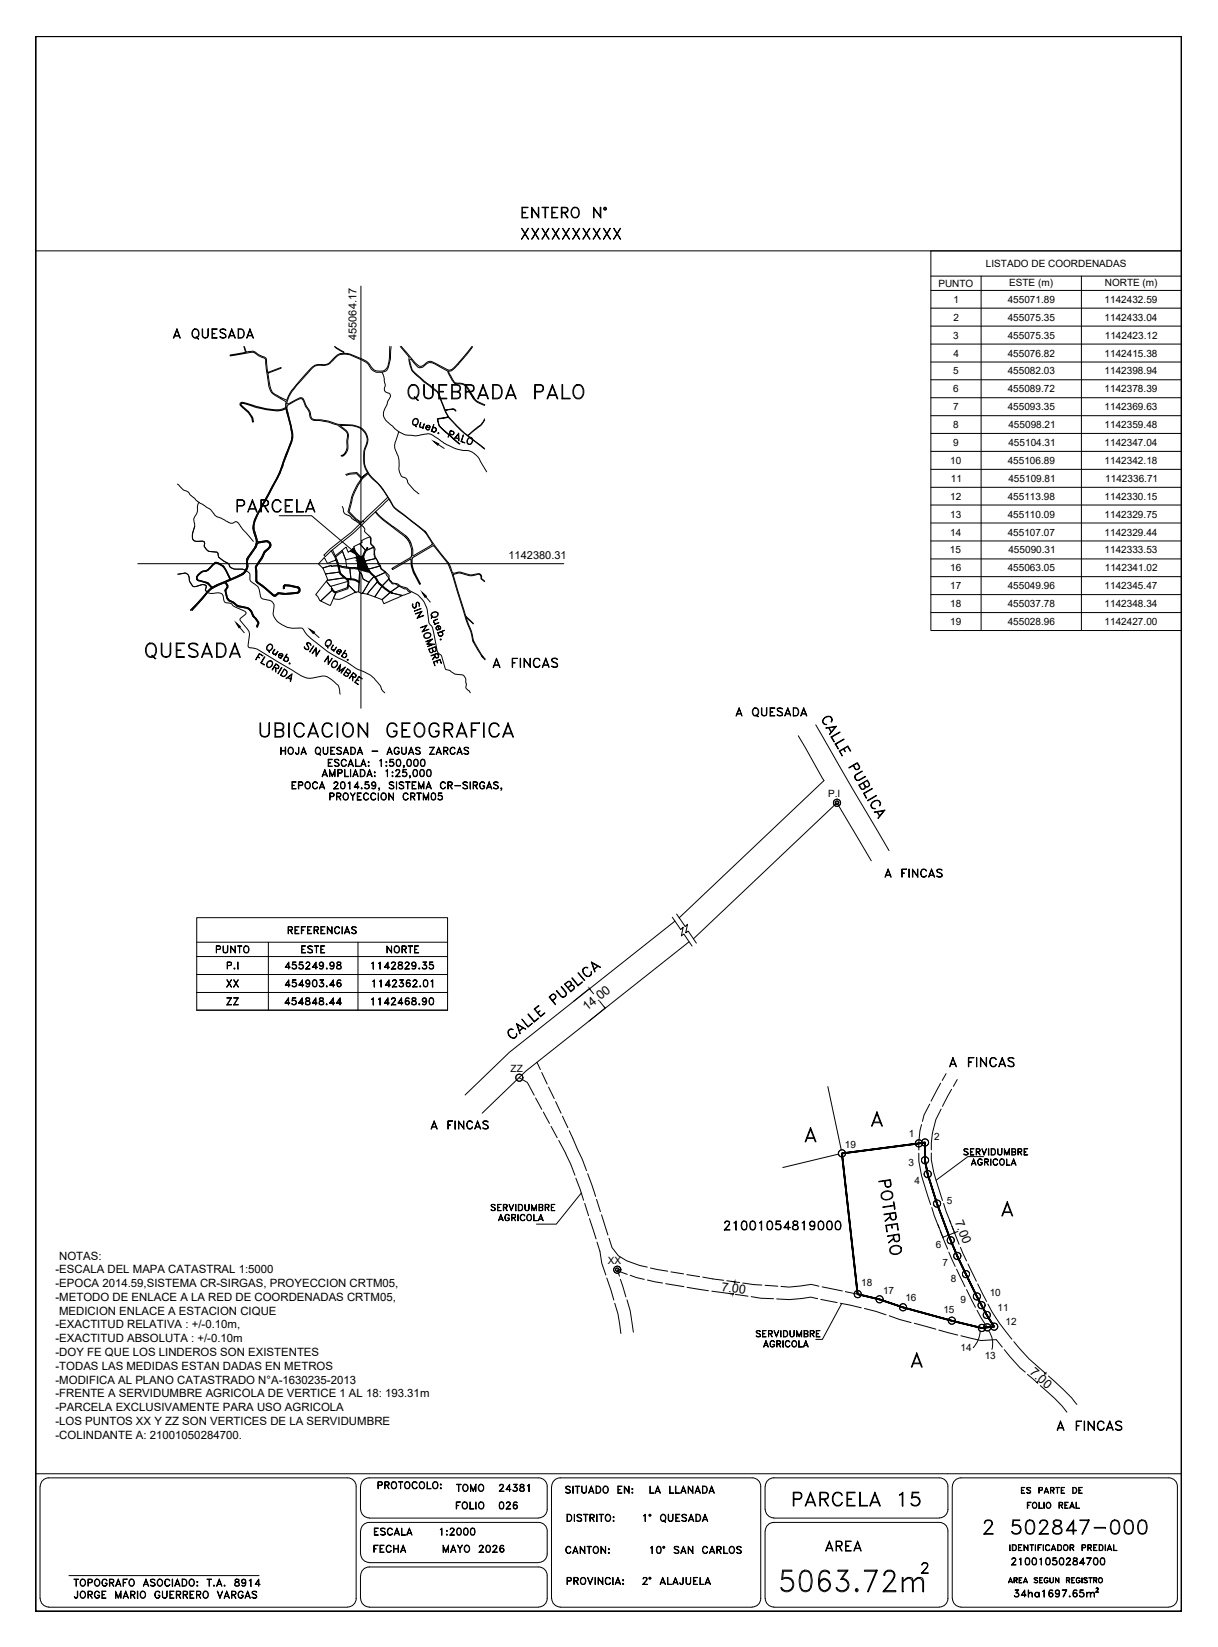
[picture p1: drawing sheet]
<svg xmlns="http://www.w3.org/2000/svg" width="340mm" height="460mm" viewBox="0 0 340 460" stroke-linecap="round" stroke-linejoin="round" font-family="sans-serif">
<defs><g id="words">
<text font-size="10.1" x="216.6" y="445.9">5063.72m</text>
<g font-size="7.9">
<text x="112.5" y="112.9">QUEBRADA PALO</text>
<text x="39.5" y="185.2">QUESADA</text>
</g>
<g font-size="7.5">
<text x="71.3" y="207.1">UBICACION GEOGRAFICA</text>
<text x="220.1" y="421.9">PARCELA 15</text>
<text x="273.4" y="429.7">2 502847-000</text>
</g>
<text font-size="7.1" x="64.9" y="144.3">PARCELA</text>
<text font-size="6.6" x="144.3" y="68.1">XXXXXXXXXX</text>
<g font-size="6.2">
<text x="144.6" y="62.1">ENTERO N°</text>
<text x="47.3" y="96">A QUESADA</text>
<text x="136.5" y="187.7">A FINCAS</text>
<text x="229.3" y="434.6">AREA</text>
</g>
<g font-size="5.7">
<text x="204.3" y="201.4">A QUESADA</text>
<text x="263.9" y="299.2">A FINCAS</text>
<text x="201.1" y="344.7">21001054819000</text>
<text x="293.9" y="400.8">A FINCAS</text>
</g>
<g font-size="5.3">
<text x="77.3" y="212">HOJA QUESADA - AGUAS ZARCAS</text>
<text x="91" y="224.7">PROYECCION CRTM05</text>
<text x="245.9" y="246.2">A FINCAS</text>
<text x="79.4" y="262.1">REFERENCIAS</text>
<text x="59.3" y="267.4">PUNTO</text>
<text x="82.9" y="267.4">ESTE</text>
<text x="106.9" y="267.4">NORTE</text>
<text x="78.3" y="272">455249.98</text>
<text x="102.7" y="272">1142829.35</text>
<text x="62.1" y="276.9">XX</text>
<text x="62.1" y="281.9">ZZ</text>
<text x="78.3" y="276.9">454903.46</text>
<text x="78.3" y="281.9">454848.44</text>
<text x="102.7" y="281.9">1142468.90</text>
<text x="119.2" y="316.4">A FINCAS</text>
<text x="156.6" y="418.4">SITUADO EN: LA LLANADA</text>
<text x="103.4" y="430">ESCALA</text>
<text x="121.7" y="430">1:2000</text>
<text x="103" y="435">FECHA</text>
<text x="122.4" y="435">MAYO 2026</text>
<text x="156.6" y="435.3">CANTON:</text>
<text x="180.3" y="435.3">10° SAN CARLOS</text>
<text x="178.2" y="443.8">2° ALAJUELA</text>
<text x="281.2" y="438.5">21001050284700</text>
<text x="19.4" y="447.7">JORGE MARIO GUERRERO VARGAS</text>
<text x="281.9" y="447.3">34ha1697.65m</text>
</g>
<g font-size="4.9">
<text x="267.8" y="323.8">SERVIDUMBRE</text>
<text x="269.9" y="326.7">AGRICOLA</text>
<text x="135.8" y="339.4">SERVIDUMBRE</text>
<text x="137.9" y="342.2">AGRICOLA</text>
<text x="209.9" y="374.6">SERVIDUMBRE</text>
<text x="212" y="377.5">AGRICOLA</text>
<text x="104.4" y="417">PROTOCOLO:</text>
<text x="126.3" y="417.7">TOMO</text>
<text x="138.3" y="417.7">24381</text>
<text x="126.3" y="422.6">FOLIO</text>
<text x="138.3" y="422.6">026</text>
<text x="19.4" y="444.1">TOPOGRAFO ASOCIADO: T.A. 8914</text>
</g>
<g font-size="3.5">
<text x="163.8" y="282.3" transform="rotate(-38 163.8 282.3)">14.00</text>
<text x="266.6" y="341.3" transform="rotate(68 266.6 341.3)">7.00</text>
<text x="201.4" y="360.5" transform="rotate(8 201.4 360.5)">7.00</text>
<text x="287.3" y="383.6" transform="rotate(42 287.3 383.6)">7.00</text>
</g>
<g font-size="3.2">
<text x="16.5" y="351.9">NOTAS:</text>
<text x="15.5" y="355.7">-ESCALA DEL MAPA CATASTRAL 1:5000</text>
<text x="15.5" y="359.6">-EPOCA 2014.59,SISTEMA CR-SIRGAS, PROYECCION CRTM05,</text>
<text x="15.5" y="363.4">-METODO DE ENLACE A LA RED DE COORDENADAS CRTM05,</text>
<text x="15.5" y="371.1">-EXACTITUD RELATIVA : +/-0.10m,</text>
<text x="16.5" y="367.2">MEDICION ENLACE A ESTACION CIQUE</text>
<text x="15.5" y="374.9">-EXACTITUD ABSOLUTA : +/-0.10m</text>
<text x="15.5" y="378.7">-DOY FE QUE LOS LINDEROS SON EXISTENTES</text>
<text x="15.5" y="382.6">-TODAS LAS MEDIDAS ESTAN DADAS EN METROS</text>
<text x="15.5" y="386.4">-MODIFICA AL PLANO CATASTRADO N°A-1630235-2013</text>
<text x="15.5" y="390.3">-FRENTE A SERVIDUMBRE AGRICOLA DE VERTICE 1 AL 18: 193.31m</text>
<text x="15.5" y="394.1">-PARCELA EXCLUSIVAMENTE PARA USO AGRICOLA</text>
<text x="15.5" y="398">-LOS PUNTOS XX Y ZZ SON VERTICES DE LA SERVIDUMBRE</text>
<text x="15.5" y="401.8">-COLINDANTE A: 21001050284700.</text>
</g>
<g font-size="3.1">
<text x="99.5" y="95" transform="rotate(-90 99.5 95)">455064.17</text>
<text x="142" y="156">1142380.31</text>
</g>
<g font-size="2.8">
<text x="275.3" y="74.6">LISTADO DE COORDENADAS</text>
<text x="262" y="80.1">PUNTO</text>
<text x="281.7" y="79.8">ESTE (m)</text>
<text x="308.5" y="79.8">NORTE (m)</text>
<text x="266.2" y="89.6">2</text>
<text x="266.3" y="84.6">1</text>
<text x="281.4" y="84.6">455071.89</text>
<text x="281.4" y="89.6">455075.35</text>
<text x="308.4" y="84.5">1142432.59</text>
<text x="308.4" y="89.6">1142433.04</text>
<text x="266.1" y="94.6">3</text>
<text x="281.4" y="94.6">455075.35</text>
<text x="308.5" y="94.6">1142423.12</text>
<text x="266.2" y="99.6">4</text>
<text x="281.4" y="99.6">455076.82</text>
<text x="308.4" y="99.6">1142415.38</text>
<text x="266.1" y="104.5">5</text>
<text x="281.4" y="104.5">455082.03</text>
<text x="308.4" y="104.5">1142398.94</text>
<text x="266.1" y="109.6">6</text>
<text x="281.4" y="109.6">455089.72</text>
<text x="308.4" y="109.6">1142378.39</text>
<text x="266.1" y="114.6">7</text>
<text x="266.1" y="119.6">8</text>
<text x="281.4" y="114.6">455093.35</text>
<text x="281.6" y="119.6">455098.21</text>
<text x="308.4" y="114.6">1142369.63</text>
<text x="308.4" y="119.6">1142359.48</text>
<text x="266.1" y="124.6">9</text>
<text x="281.6" y="124.6">455104.31</text>
<text x="308.4" y="124.6">1142347.04</text>
<text x="265.3" y="129.6">10</text>
<text x="281.4" y="129.6">455106.89</text>
<text x="308.4" y="129.6">1142342.18</text>
<text x="265.5" y="134.6">11</text>
<text x="281.6" y="134.6">455109.81</text>
<text x="308.6" y="134.6">1142336.71</text>
<text x="265.3" y="139.6">12</text>
<text x="281.4" y="139.6">455113.98</text>
<text x="308.4" y="139.6">1142330.15</text>
<text x="265.3" y="144.6">13</text>
<text x="265.3" y="149.6">14</text>
<text x="281.4" y="144.6">455110.09</text>
<text x="281.4" y="149.6">455107.07</text>
<text x="308.4" y="144.6">1142329.75</text>
<text x="308.4" y="149.6">1142329.44</text>
<text x="265.2" y="154.6">15</text>
<text x="281.6" y="154.6">455090.31</text>
<text x="308.4" y="154.6">1142333.53</text>
<text x="265.3" y="159.6">16</text>
<text x="281.4" y="159.6">455063.05</text>
<text x="308.5" y="159.6">1142341.02</text>
<text x="265.3" y="164.6">17</text>
<text x="281.4" y="164.6">455049.96</text>
<text x="308.4" y="164.6">1142345.47</text>
<text x="265.3" y="169.6">18</text>
<text x="281.4" y="169.6">455037.78</text>
<text x="308.4" y="169.6">1142348.34</text>
<text x="265.3" y="174.6">19</text>
<text x="281.4" y="174.6">455028.96</text>
<text x="308.4" y="174.6">1142427.00</text>
<text x="231.2" y="222.5">P.I</text>
<text x="142.6" y="299.3">ZZ</text>
<text x="253.7" y="317.7">1</text>
<text x="235.9" y="320.5">19</text>
<text x="260.9" y="318.5">2</text>
<text x="253.6" y="325.7">3</text>
<text x="255.3" y="330.8">4</text>
<text x="264.4" y="336.3">5</text>
<text x="169.7" y="353">XX</text>
<text x="261.3" y="348.6">6</text>
<text x="263.1" y="353.7">7</text>
<text x="240.5" y="359.2">18</text>
<text x="265.5" y="358.2">8</text>
<text x="246.6" y="361.3">17</text>
<text x="252.8" y="363.2">16</text>
<text x="268.2" y="363.9">9</text>
<text x="276.4" y="361.9">10</text>
<text x="263.4" y="366.8">15</text>
<text x="278.5" y="366.2">11</text>
<text x="280.7" y="370.2">12</text>
<text x="268.2" y="377.3">14</text>
<text x="275" y="379.6">13</text>
</g>
</g></defs>
<!-- layer: SERVIDUMBRE -->
<g fill="none" stroke="#000" stroke-width=".28">
<path d="M96.5 132.6l1.2-.4 1.9-.2 1.5 1.4 1.5-1.3-1.5 1.3M96.7 132.7l1-.3 1.9-.1 1.3 1.4a15.1 15.1 0 0 0-3 6.4l-.7 2.9 1.9 2 1.6 1.1M102.7 132.3a13.8 13.8 0 0 0-4.5 8l-.7 2.6 1.8 1.9 1.6 1.2M92.4 153.9l1.1 1.8 .3 .7-.3 .2M92.8 153.6l.8 1.6M93.8 156.4l.5 1.6a4.3 4.3 0 0 0 1.9 3.4 1.86 1.86 0 0 1 .7 2.8M95.6 154l-1.9 1.5M96.8 158.4l2.9 .3M99.8 158.7h.2M102.9 159.5l-1-1.9a3.4 3.4 0 0 1 .4-4.3l.2-.4 .2 .2a3.3 3.3 0 0 0-.9 3.4 9.4 9.4 0 0 0 3.2 4.8 9.7 9.7 0 0 0 4.1 4l.6 .3-.2 .2a11.8 11.8 0 0 1-5.1-4.7l-1.3-1.4-4.2-.9h-1.1l-3.2-.6a3.6 3.6 0 0 0 1.7 3 3.3 3.3 0 0 0 2.5 .5l1.5 .7M100.3 162.7a4.7 4.7 0 0 0-3.2-.8 2.75 2.75 0 0 1 .1 2.5l-3.6 1.2-.5-.3-.6-.9h.3l.8 .9M149.9 296.7l1 2"/>
<path d="M151.3 299.6l1.5 3.2M264.2 299.9l-1.1 1.9M145 301l2.3 1.4 1.9 3.5M149.5 306.7l1.8 3.1M151.7 310.6l1.7 3.2M153.2 303.6l1.5 3.3M153.9 314.6l1.7 3.2M155.1 307.7l1.6 3.2M156 318.5l3.3 6.6 1.2 3.2M157 311.7l1.6 3.3M158.9 315.8l3.7 8 1.2 3.2M257.3 314.1l-.4 1.7-.4 5.4"/>
<path d="M259.6 308.4l-1.6 3-.4 1.8M262.6 302.5l-2.6 5.1M262.8 309.8a21.2 21.2 0 0 0-2.8 11.3M265.7 304.3l-2.6 4.7M267.3 301.5l-1.1 1.9M160.8 329.1l2.1 6.1M163.3 336.1l1 3.5M164.1 327.8l2.2 6.4M166.6 335l1 3.4M168 339.3l1.7 5.7M256.5 322.1a34.8 34.8 0 0 0 2.6 12.1l.7 2.3M260 322a32.5 32.5 0 0 0 2.4 11.1l.7 2.2"/>
<path d="M260.2 337.3l2 5.6M263.5 336.1l2 5.6M164.6 340.4l1.8 5.6M166.7 346.9l.8 2.6 .5 3.3 1.2 3.3M169.4 357l2 6.1M170.1 345.8l.8 2.7 1.8 2.2 2.2 1.4 3.7 1.4 2.1 .4M173.2 357.3l1.6 4.9M175.1 355.9l-2.8-1.2 .7 1.8M176 356.2l3.9 1.1M180.8 357.5l4.2 .9M181.6 354.2l4.8 .9M185.9 358.5l5 .9"/>
<path d="M187.3 355.2l3.6 .6M191.8 356l3.5 .6M191.8 359.6l6 .9M196.2 356.7l5.9 .9M202.9 357.7l3.6 .5M207.4 358.4l5.3 .5M213.6 359l3.6 .2M228.7 359.2l-2.2-.5-6.2 .8-2.2-.2M229.6 359.4l5.6 1.2M262.5 343.8l2.1 5.1M264.9 349.7l1.8 4M265.8 342.5l2 5.1"/>
<path d="M267.1 354.5l2.3 4.9M268.2 348.4l1.7 3.8M270.3 353l2.3 4.9M273 358.6l2.5 4.9M171.6 364l.9 2.9 .9 5.6M175.1 363.1l.9 3 .8 6M198.8 360.6l5.6 .8M205.3 361.5l3.6 .5M209.7 362.2l2.8 .4 3.5 .1M228.3 362.7l-1.9-.4-6.1 .7-3.4-.2M229.2 362.9l4.5 .9M234.6 364l5.9 1.3"/>
<path d="M236 360.8l3.5 .7M241.4 365.5l6 1.7M248.3 367.5l6.1 1.9M255.3 369.6l6 1.6M262.1 371.5l5.3 1.4M268.3 373.1l5.6 1.3 4.3-.2 1.6 2.1M269.9 360.2l2.5 5M272.8 366l2.9 4.7M275.8 364.3a50.7 50.7 0 0 0 6.7 9.7M280.4 377l4.4 5 1.5 1.3M283.1 374.7a50.5 50.5 0 0 0 9 9.1M286.9 383.9l2.9 2.5"/>
<path d="M290.4 387a44 44 0 0 1 7.5 7.4M292.7 384.3a58.6 58.6 0 0 1 8 8"/>
</g>
<!-- layer: PARCELAS -->
<path d="M235.1 322.2l23.2-3.1v5l.7 3.8a182.1 182.1 0 0 0 18.6 42.7l-3.5 .3-8.4-2-13.6-3.7-6.5-2.3-6.1-1.4 6.1 1.4 6.5 2.3 13.6 3.7 8.4 2 3.5-.3a182.1 182.1 0 0 1-18.6-42.7l-.7-3.8v-5l-23.2 3.1 4.4 39.3z" fill="none" stroke="#000" stroke-width=".51"/>
<!-- layer: Calles -->
<g fill="none" stroke="#000" stroke-width=".28">
<path d="M90.6 155.7l.8 1.7 2.6-1.1 .5 1.4 .3 .3-2.2 .2-.1-.2-2.4 .7-1.2-1.2zM89.5 167.9l3.3-3.1 1 .8-1.5 3.5zM90.9 160.3l4-.5 .2 .5 1.2 1.1-4.7 .7z"/>
<circle cx="233.7" cy="224.2" r=".51"/>
<circle cx="233.7" cy="224.2" r="1"/>
<circle cx="233.7" cy="224.2" r=".98"/>
<circle cx="233.7" cy="224.2" r=".48"/>
<circle cx="145" cy="301" r=".98"/>
<circle cx="256.6" cy="319.3" r="1"/>
<circle cx="256.6" cy="319.3" r=".98"/>
<circle cx="258.3" cy="319.1" r="1"/>
<circle cx="258.3" cy="319.1" r=".98"/>
<circle cx="235.1" cy="322.1" r="1"/>
<circle cx="235.1" cy="322.1" r=".98"/>
<circle cx="258.3" cy="324.1" r="1"/>
<circle cx="258.3" cy="324" r=".98"/>
<circle cx="259" cy="328" r="1"/>
<circle cx="259" cy="327.9" r=".98"/>
<circle cx="261.6" cy="336.2" r="1"/>
<circle cx="261.7" cy="336.2" r=".98"/>
<circle cx="172.4" cy="354.6" r="1"/>
<circle cx="172.4" cy="354.6" r=".49"/>
<circle cx="172.4" cy="354.6" r=".98"/>
<circle cx="172.4" cy="354.6" r=".48"/>
<circle cx="265.4" cy="346.5" r="1"/>
<circle cx="265.5" cy="346.4" r=".98"/>
<circle cx="267.3" cy="350.8" r="1"/>
<circle cx="267.3" cy="350.8" r=".98"/>
<circle cx="269.7" cy="355.9" r="1"/>
<circle cx="269.7" cy="355.9" r=".98"/>
<circle cx="239.5" cy="361.5" r="1"/>
<circle cx="239.5" cy="361.4" r=".98"/>
<circle cx="245.6" cy="362.9" r="1"/>
<circle cx="245.6" cy="362.9" r=".98"/>
<circle cx="252.1" cy="365.1" r=".98"/>
<circle cx="265.8" cy="368.9" r="1"/>
<circle cx="265.8" cy="368.9" r=".98"/>
<circle cx="272.7" cy="362.1" r="1"/>
<circle cx="272.8" cy="362.1" r=".98"/>
<circle cx="274" cy="364.5" r=".98"/>
<circle cx="274.1" cy="364.5" r=".98"/>
<circle cx="274.1" cy="370.9" r="1.02"/>
<circle cx="274.2" cy="370.9" r=".98"/>
<circle cx="275.5" cy="367.3" r=".98"/>
<circle cx="275.6" cy="367.3" r=".98"/>
<circle cx="275.7" cy="370.8" r="1"/>
<circle cx="275.7" cy="370.7" r=".98"/>
<circle cx="277.6" cy="370.5" r=".98"/>
<circle cx="277.6" cy="370.6" r=".98"/>
</g>
<!-- layer: MACHOTE$0$4 -->
<path d="M10 70.1h319.9M10 411.6h319.9" fill="none" stroke="#000" stroke-width=".28"/>
<path d="M10 10.1h319.9v440h-319.9z" fill="none" stroke="#000" stroke-width=".51"/>
<!-- layer: TEX -->
<g fill="none" stroke="#000" stroke-width=".28">
<path d="M246.3 333.5a1.75 1.75 0 0 1 2.8 0 1.52 1.52 0 0 1-1.3 1.5 1.52 1.52 0 0 1-1.7-1zM246.3 333.1a1.93 1.93 0 0 1 2.9 .2 1.73 1.73 0 0 1-.9 1.8 1.73 1.73 0 0 1-2-.4 1.23 1.23 0 0 1 0-1.6zM247.1 329.8l.2 1.3a.75 .75 0 0 0 .8 .4 .75 .75 0 0 0 .6-.6l-.2-1.2-3.1 .3 3.2-.5 .3 1.4a.91 .91 0 0 1-.8 .7 .91 .91 0 0 1-1-.5l-.1-1.2M248.5 339l.4 1.5 .4 .1 .7-.2 .1-.5-.2-1.1-3.1 .5v-.2l3.3-.5 .2 1.3a.87 .87 0 0 1-.8 .9 .87 .87 0 0 1-1-.7l-.1-1M248.5 339.8l-1.4 1.4 1.4-1.3M249.4 335.7h.2l.3 2h-.2zM249.6 336.6l-3.1 .5v.2l3.1-.5M247.3 342.2l3.3-.5 .2 1.9h-.1l-.3-1.7-2.9 .5 .3 1.7h-.2zM248.7 348.7a1.71 1.71 0 0 1 2.8 0 1.52 1.52 0 0 1-1.2 1.6 1.52 1.52 0 0 1-1.8-1.1zM248.7 348.4a1.99 1.99 0 0 1 3 .1v.7a1.84 1.84 0 0 1-1.4 1.2 1.84 1.84 0 0 1-1.8-.7v-1zM249 342.1l.2 1-.3-.9M249.4 345.1l.1 1.1a.89 .89 0 0 0 .7 .7 .89 .89 0 0 0 .9-.5l-.1-1.8-3.2 .6 3.1-.4 .1 1.6a.78 .78 0 0 1-1.3-.2l-.2-1.1"/>
<path d="M249.5 345.8l-1.4 1.4 1.4-1.2M158.3 422.9h.7a1.11 1.11 0 0 1 .7 1.1 1.11 1.11 0 0 1-.7 1h-.7zM158.4 423.1a.97 .97 0 0 1 1.1 .5 .97 .97 0 0 1-.2 1.2h-.9zM160.3 422.9l.1 2.1zM161.1 423.3a.81 .81 0 0 1 1.3 0l-.5-.2-.7 .2 .1 .3 1 .6 .1 .5a.83 .83 0 0 1-1.3 0l.4 .1 .8-.1-.1-.5-1-.6zM162.9 422.9l1.2 .2zM163.4 423.1v1.9l.2-1.9M164.8 423.9l.9-.1 .2-.5-.4-.2h-.7l-.1 1.9v-2.1l1.2 .2v.7l-1.1 .2M165.3 424l.6 1-.5-1M166.6 422.9l.1 2.1zM167.3 422.9l1.2 .2zM167.8 423.1v1.9l.2-1.9"/>
<path d="M169.2 423.3l.2-.2a.99 .99 0 0 1 1.2 .6 .99 .99 0 0 1-.7 1.3 1.07 1.07 0 0 1-.7-1.7zM169.4 423.1a.74 .74 0 0 1 1 .6 .9 .9 0 0 1-.7 1.1h-.3l-.3-.6zM171.2 423.7l.2-.1 .1 .2-.2 .1zM171.3 423.7l.1 .1zM171.3 424.7l.1 .3zM171.3 424.8h.1zM179.7 423.3l.5-.4v2.1l-.1-1.9zM184.6 423.3l.4-.4a1.02 1.02 0 0 1 1 1.1 1.02 1.02 0 0 1-1 1l-.6-.8zM184.8 423.1h.2a.89 .89 0 0 1 .8 .9 .89 .89 0 0 1-.8 .8 1.02 1.02 0 0 1-.2-1.7zM185.2 424.7l.6 .5zM186.6 422.9l.2 1.8 .3 .1h.5l.2-.4 .1-1.5-.1 1.8a.69 .69 0 0 1-.7 .3 .69 .69 0 0 1-.5-.6zM188.7 422.9h1.1l-1 .2v1.7l1 .2h-1.1z"/>
<path d="M188.8 423.9h.6l-.6 .1M190.6 423.1a.81 .81 0 0 1 1.1 .2l-.4-.2-.8 .2 .1 .3 .9 .4a.51 .51 0 0 1 .2 .6 .51 .51 0 0 1-.4 .4l-.9-.3 .5 .1 .7-.1-.1-.6-1-.5-.1-.3zM192.4 424.5h1.1M192.5 424.4h.9M193 422.9l.7 2.1-.7-1.7-.8 1.7zM194.3 422.9a1.09 1.09 0 0 1 1.3 .6 1.09 1.09 0 0 1-.3 1.3l-1 .2zM194.4 423.1h.5a.96 .96 0 0 1 .7 .9 .96 .96 0 0 1-.7 .8h-.5zM196.3 424.5h1.1M196.4 424.4h1M196.9 422.9l.7 2.1-.7-1.7-.8 1.7zM19.2 440.1h53.1M158.4 441.5l1-.1v-.6l-1-.1-.1 1.9v-2l1.1 .1 .2 .3-.2 .5-1 .1"/>
<path d="M160.3 441.5l1-.1v-.6l-1-.1-.1 1.9v-2l1.1 .1 .2 .3-.2 .5-1 .1M160.8 441.6l.7 1-.6-1M162.2 440.8a.93 .93 0 0 1 1.3 .2 .93 .93 0 0 1-.1 1.3 .93 .93 0 0 1-1.3-.2 .93 .93 0 0 1 .1-1.3zM162.4 440.8a.63 .63 0 0 1 .7-.1 .63 .63 0 0 1 .3 .7 .82 .82 0 0 1-.7 1.1 1.04 1.04 0 0 1-.3-1.7zM164 440.6l.8 1.7 .7-1.7-.7 2zM166.1 440.6l.1 2zM167 440.6l1.2 1.7 .1-1.7v2l-1.2-1.8-.1 1.8zM169.2 440.8l.7-.2 .5 .4a.7 .7 0 0 0-.8-.3 .7 .7 0 0 0-.5 .7 .83 .83 0 0 0 .8 1.1l.5-.4a.82 .82 0 0 1-1.1 .4 .82 .82 0 0 1-.3-1.1zM171.1 440.6l.1 2zM172 442.1h1.1M172 442h1M172.5 440.6l.8 2-.8-1.8-.7 1.8z"/>
<path d="M173.9 442.4l.2-.1v.2l-.2 .1zM173.9 441.2l.2 .3zM173.9 441.4h.2zM173.9 442.4l.2 .1zM282.1 440.7l.6 1.4-.6-1.3-.5 1.3zM283.2 441.4l.7-.1v-.5l-.7-.1-.1 1.4v-1.4l.9 .1-.1 .6h-.7M284.6 442.1v-1.4h.8h-.9v1.4M286.3 440.7l.6 1.4-.6-1.3-.5 1.3zM288.7 440.8l.4-.1 .7 .1h-1l.1 .4 .8 .3-.1 .6-.9-.2h1l-.1-.4-.8-.3zM290.3 442.1v-1.4h.8h-.8v1.4M291.7 440.8l.5-.1 .4 .3a.59 .59 0 0 0-.8-.1 .59 .59 0 0 0-.1 .8 .59 .59 0 0 0 .8 .1v-.3h-.3h.4a.58 .58 0 0 1-.7 .6 .58 .58 0 0 1-.4-.9zM293.1 440.7l.1 1 .4 .4 .5-.4v-1v1l-.2 .4-.7-.2z"/>
<path d="M294.7 440.7l.9 1.2 .1-1.2v1.4l-.9-1.3-.1 1.3zM297.8 441.4l.7-.1 .1-.4-.8-.2v1.4v-1.4l.8 .1v.5l-.8 .1M299.3 440.7h.7h-.8v1.4M300.6 440.8l.6-.1 .4 .3a.58 .58 0 0 0-.8-.2 .58 .58 0 0 0-.3 .7 .48 .48 0 0 0 .5 .6 .48 .48 0 0 0 .5-.6h-.3h.4a.58 .58 0 0 1-.8 .6 .58 .58 0 0 1-.3-.9zM302.1 440.7v1.4zM302.6 440.8l.4-.1 .6 .1h-.9l.1 .4 .7 .3v.6h-.5l-.4-.2h.9v-.4l-.7-.3zM304 440.7h.9zM304.4 440.7v1.4l.1-1.4M305.4 441.4l.7-.1v-.5l-.7-.1-.1 1.4v-1.4l.9 .1-.1 .6h-.7"/>
<circle cx="181.5" cy="423.2" r=".29"/>
<circle cx="181.5" cy="423.2" r=".16"/>
<circle cx="307.2" cy="441.3" r=".62"/>
<circle cx="307.3" cy="441.3" r=".7"/>
</g>
<!-- layer: MARCO-INTERNO -->
<g fill="none" stroke="#000" stroke-width=".28">
<path d="M11.2 415.2v31.3M11.2 415.2a2.38 2.38 0 0 1 2.4-2.4h83.4a2.38 2.38 0 0 1 2.4 2.4v31.3M100.6 415.2v6.4M103.1 412.8h47.3M103.1 412.8a2.38 2.38 0 0 0-2.4 2.4M150.4 412.8a2.38 2.38 0 0 1 2.4 2.4v6.4a2.38 2.38 0 0 1-2.4 2.4M154 415.2v31.3M210 412.8h-53.6a2.38 2.38 0 0 0-2.3 2.4M210 412.8a2.38 2.38 0 0 1 2.4 2.4v31.3M213.6 415.2v6.4M262.3 412.8h-46.2a2.38 2.38 0 0 0-2.4 2.4M262.3 412.8a2.38 2.38 0 0 1 2.4 2.4v6.4a2.38 2.38 0 0 1-2.4 2.4"/>
<path d="M265.9 415.2v31.3M265.9 415.2a2.38 2.38 0 0 1 2.4-2.4h58a2.38 2.38 0 0 1 2.4 2.4v31.3M100.6 427.6v6.5M100.7 421.6a2.38 2.38 0 0 0 2.4 2.4M100.7 434a2.38 2.38 0 0 0 2.4 2.4M103.1 424h47.3M103.1 436.5h47.3M103.1 425.2h47.3M103.1 437.7h47.3M103.1 425.2a2.38 2.38 0 0 0-2.4 2.4M103.1 437.7a2.38 2.38 0 0 0-2.4 2.4M150.4 425.2a2.38 2.38 0 0 1 2.4 2.4v6.4a2.38 2.38 0 0 1-2.4 2.4"/>
<path d="M150.4 437.7a2.38 2.38 0 0 1 2.4 2.4M213.6 427.6v18.9M213.7 421.6a2.38 2.38 0 0 0 2.4 2.4M216 424h46.3M262.3 425.2h-46.2a2.38 2.38 0 0 0-2.4 2.4M262.3 425.2a2.38 2.38 0 0 1 2.4 2.4v18.9M11.2 446.5a2.38 2.38 0 0 0 2.4 2.3M13.6 448.9h83.4M99.4 446.5a2.38 2.38 0 0 1-2.3 2.3M100.6 440.1v6.4M100.7 446.5a2.38 2.38 0 0 0 2.4 2.3M103.1 448.9h47.3"/>
<path d="M152.8 446.5a2.38 2.38 0 0 1-2.4 2.3M152.8 440.1v6.4M154.1 446.5a2.38 2.38 0 0 0 2.3 2.3M156.4 448.9h53.6M212.4 446.5a2.38 2.38 0 0 1-2.4 2.3M216 448.9h46.3M264.7 446.5a2.38 2.38 0 0 1-2.4 2.3M265.9 446.5a2.38 2.38 0 0 0 2.4 2.3M268.3 448.9h58M328.7 446.5a2.38 2.38 0 0 1-2.3 2.3"/>
</g>
<!-- layer: LP -->
<path d="M222.9 205.5l7.2 12.5-40.5 38.4M227.8 202.5l20.4 35.1M188.5 257.3l-46.3 36.6-12.3 11.9M243.3 240.4l-9.6-16.2-40.1 38M192.4 263l-45.6 36.2-12.2 11.7" fill="none" stroke="#000" stroke-width=".28"/>
<!-- layer: 1 -->
<g fill="none" stroke="#000" stroke-width=".28">
<path d="M78.5 111.4l1.4 .8M78.5 111.1l1.6 .7M80.9 109.9l-.3 .6M86.6 103.5l-.2 .2M128 101.8l-.2 .1M128.2 101.1l-.2 .3M96.8 125.5l-.3 .8M187.7 256.2l2.4 3.4 .7-.6-.6 2.4 .7-.5 2.3 3.4M188.9 255.3l2.4 3.5 .7-.6-.5 2.4 .7-.5 2.2 3.3M54.9 277.2v5M125 277.2v5M164.7 276.3l1 1.3"/>
<path d="M164.7 276l-4.6 3.7M167.4 279.7l1.4 1.8M169.1 281.5l-4.6 3.7M231.1 303.5l3.8 17.6M162.3 333.2l-7 8.7h-5.5M234.1 322.4l-15.5 3.7M274.6 323.1h-4.3l-8.9 6.6M204.3 357.9l1 .1M205.1 358.2v.2M261.9 342l1.4 3.8M265.1 340.8l1.5 3.7M266.3 344.4l-2.9 1.1"/>
<path d="M267.5 344l-1 .3M203.8 361.3l1.1 .2M204.7 361.2v.1M235 364.1l-5.4 10h-1.8M273.7 371.8l-.5 2.1-.6 1.4-.9 1.1M276 371.6a6.2 6.2 0 0 1 1 5.3M289.4 386.1l.2 .1M289.8 385.9l-.1 .2M291.7 383.4l.1 .2M291.8 383.7l-.1 .2"/>
</g>
<!-- layer: 2 -->
<g fill="none" stroke="#000" stroke-width=".28">
<path d="M230.2 200.5a1.2 1.2 0 0 1 1.3-.4 1.2 1.2 0 0 1 .8 1l-.2 .6a1 1 0 0 0-.1-1.2 1 1 0 0 0-1.2-.3 1.21 1.21 0 0 0-.7 1.9l.7 .3a1.02 1.02 0 0 1-1.1-.7 1.02 1.02 0 0 1 .5-1.2zM230.6 203.3l3-.5-2 2.4 1.6-2.2zM231.3 203.2l.8 1.4M231.5 203.3l.7 1.1M232 205.8l2.5-1.4 .1 .2-2.4 1.3 .8 1.3h-.1zM233.2 207.8l2.4-1.4 .1 .1-2.3 1.4 .7 1.2-.1 .1zM234.3 209.8l2.4-1.4 .9 1.4h-.2l-.7-1.2-2.2 1.2 .6 1.4zM235.6 209.2l.4 .8-.5-.7M238.3 213.8l.5 .9a.67 .67 0 0 0 .8 .1 .67 .67 0 0 0 .3-.6l-.6-1-2.3 1.3v-.1l2.4-1.4 .6 1.3a.75 .75 0 0 1-.5 .7 .75 .75 0 0 1-.7-.2l-.6-1M238.7 216.6l2.1-1.2-1.7 1a.81 .81 0 0 0-.2 1.1 .81 .81 0 0 0 .9 .3l1.8-1 .1 .1-1.8 1.1a.98 .98 0 0 1-1-.3 .98 .98 0 0 1-.2-1.1zM241.1 218.7l.8 1h.3l.5-.4-.6-1.3-2.1 1.3 .7 1.1 .9-.5-.6-1.2M241.6 219.5a.75 .75 0 0 1-.2 .8 .75 .75 0 0 1-.8 .2l-.8-1.2 2.4-1.4 .5 .9 .1 .6a.76 .76 0 0 1-1.4 .1"/>
<path d="M241.1 221.6l2.4-1.4 .1 .1-2.3 1.3 .7 1.3-.1 .1zM242.3 223.5l2.4-1.3v.1l-2.4 1.4zM243.4 224.2l.9-.6a1.02 1.02 0 0 1 1.3 .2 1.02 1.02 0 0 1 0 1.3 .97 .97 0 0 0-.1-1.2 .97 .97 0 0 0-1.2-.2 1.2 1.2 0 0 0-.8 1.9l.8 .3a1.03 1.03 0 0 1-1.2-1zM244.1 226.8l3-.5-1.9 2.3 1.5-2.1zM244.8 226.7l.8 1.4M245 226.7l.6 1.2M154.2 279.4l.9-.7a.69 .69 0 0 0-.1-.7 .69 .69 0 0 0-.8-.2l-.7 .7 1.6 2.1-1.8-2.1 .9-.8a.75 .75 0 0 1 .9 .2 .75 .75 0 0 1 0 .9l-.8 .7M155.3 276.8l.1-.2 1.3 1.6 .5 .3a.89 .89 0 0 0 .7-1.3l-1.2-1.6 1.4 1.5a.96 .96 0 0 1-.3 1.2 .96 .96 0 0 1-1.2 0zM158.6 275.8l.8-.9-.5-.7-1.1 .7 1.6 1.9 .9-.9-.3-.6-.3-.1-1.1 .7M159.3 275.2a.75 .75 0 0 1 .9 .2 .75 .75 0 0 1 0 1l-.8 .6-1.8-2.1 .8-.7a.72 .72 0 0 1 .9 0 .72 .72 0 0 1 .3 .8l-.3 .4M159.6 273.2l.2-.1 1.6 2.1 1.2-1v.1l-1.2 1.1zM161.4 271.7l1.8 2.2z"/>
<path d="M162.8 270.5a1.06 1.06 0 0 1 1.3-.2h-.8a1.35 1.35 0 0 0-.4 1.5 1.35 1.35 0 0 0 1.3 .9l.7-.4 .2-.9a1.02 1.02 0 0 1-.5 1.3 1.02 1.02 0 0 1-1.3-.3l-.5-.9zM165.1 268.7l2.6 1.5-2.3-1.2 .7 2.5zM166.9 269.8l-1 .9M167.1 269.8l-1.3 1.1M141.9 287.8l.8-.4 .6 .2a.97 .97 0 0 0-1.2 .2 .97 .97 0 0 0 0 1.2 1.21 1.21 0 0 0 2 .5l.1-.9a1.03 1.03 0 0 1-.4 1.4 1.03 1.03 0 0 1-1.4-.3 1.66 1.66 0 0 1-.5-1.9zM144.2 285.9l2.6 1.5-2.3-1.2 .7 2.6zM145.7 284.7l1.7 2 1.3-.9-1.3 1.1zM146 287l-1 .9M146.2 287l-1.2 1.1M147.4 283.3l.1-.1 1.7 2.1 1.1-1 .1 .1-1.2 1.1zM149.2 281.8l1.2-1 .1 .2-1.1 .8 1.5 2 1.2-.9v.1l-1.2 1zM150.1 282.8l.7-.5-.6 .6"/>
<path d="M225.2 318h2.3M225.4 317.8h1.9M226.3 314.9l1.5 4h-.2l-1.3-3.4-1.3 3.4h-.2zM243.7 313.6h2.3M243.9 313.4h1.9M244.9 310.5l1.5 4h-.2l-1.3-3.4-1.4 3.4h-.2zM280.1 338.7h2.3M280.3 338.5h1.9M281.2 335.6l1.6 4h-.2l-1.4-3.4-1.3 3.4h-.2zM256 377.9l1.5 4h-.2l-1.3-3.5-1.4 3.5h-.2zM254.8 380.9h2.3M255 380.7h1.9"/>
</g>
<!-- layer: 1 -->
<path d="M164.6 276.1l.1 .2zM168.8 281.4l.2 .2zM205.2 358l-.1 .2zM263.3 345.6l.1-.1zM266.3 344.4l.2-.1zM204.7 361.3v.2zM289.7 386l-.1 .2zM291.7 383.7l.2-.1z" fill="#000" stroke="#000" stroke-width=".28"/>
<!-- layer: Datos -->
<g fill="none" stroke="#000" stroke-width=".28">
<path d="M285.2 415.5l.9-.1h-.9v1.7h.9l-.9-.1M285.2 416.2h.6l-.6 .1M286.6 415.6l.4-.2 .8 .2h-1.1l.3 .5 .7 .4 .1 .3-.2 .2-.6 .1-.4-.3 .4 .2 .7-.2-.2-.4-.8-.4zM286.8 419.6h1l-.8 .1v1.6zM288.4 419.8a.69 .69 0 0 1 .9 0 .69 .69 0 0 1 .2 .9 .68 .68 0 0 1-.9 .6 .68 .68 0 0 1-.4-1zM288.5 419.8a.72 .72 0 0 1 1 .7 .72 .72 0 0 1-1 .7l-.2-.5zM290.1 419.6l.1 1.6 .9 .1h-1zM290.1 416.2l.9-.1v-.5l-.9-.1v1.6v-1.7l.9 .2v.6l-.9 .1M291.5 419.6v1.7zM291.7 416.7h.9M291.7 416.7h.8M292.2 415.4l.6 1.7-.6-1.5-.7 1.5z"/>
<path d="M292.4 419.7a.79 .79 0 0 1 1 .3 .79 .79 0 0 1-.2 1 .79 .79 0 0 1-1.1-.2 .79 .79 0 0 1 .3-1.1zM292.4 419.8a.72 .72 0 0 1 .9 .7 .72 .72 0 0 1-.9 .7l-.2-.5zM293.4 416.2l.8-.1v-.5l-.8-.1-.1 1.6v-1.7l1 .2-.1 .6-.8 .1M293.8 416.3l.5 .8-.5-.8M294.8 415.4l1 .1zM295.2 415.5v1.6l.1-1.6M296.3 415.4h.9l-.8 .1v1.5l.8 .1h-.9zM296.4 416.2h.5l-.5 .1M299.3 419.6l.7 1.7-.7-1.5-.7 1.5zM299.5 415.4h.6a.87 .87 0 0 1 .6 .9 .87 .87 0 0 1-.6 .8h-.6zM299.6 415.5h.5a.86 .86 0 0 1 0 1.5h-.5zM300.4 419.6l.1 1.6 .9 .1h-1z"/>
<path d="M301.2 415.4h1l-.9 .1v1.5l.9 .1h-1zM301.3 416.2h.5l-.5 .1M281.9 431.4l.1 1.7zM282.6 431.4h.6a.87 .87 0 0 1 .6 .9 .87 .87 0 0 1-.6 .8h-.6zM282.8 431.5a.79 .79 0 0 1 .9 .8 .79 .79 0 0 1-.9 .7zM284.4 431.4v1.7M284.4 432.2h.5l-.5 .1M284.4 431.5v1.5M285.9 431.4l1.1 1.5v-1.5v1.7l-1-1.5-.1 1.5zM287 420.4h.4l-.4 .1M288 431.5v1.6l.1-1.6M289.1 431.4v1.7z"/>
<path d="M289.8 431.4h1l-.9 .1v1.6zM289.9 432.2h.5l-.5 .1M291.3 431.4v1.7zM292 431.6l.7-.2 .4 .4-.2-.2a.71 .71 0 0 0-1 .7 .71 .71 0 0 0 1 .6l.2-.2v.2a.76 .76 0 0 1-1.1 0 .76 .76 0 0 1 0-1.1zM294.1 431.4l.7 1.7-.7-1.5-.6 1.5zM295.3 431.4h.5a.87 .87 0 0 1 .6 .9 .87 .87 0 0 1-.6 .8h-.5zM295.4 431.5a.79 .79 0 0 1 1 .8 .79 .79 0 0 1-1 .7zM295.8 420.4l.7-.1 .2-.4-.9-.2-.1 1.6v-1.7l1 .2v.5l-.9 .2M296.2 420.5l.5 .8-.5-.8M297.1 431.6a.76 .76 0 0 1 1 .1 .76 .76 0 0 1 0 1v.2a.76 .76 0 0 1-1.1 0 .76 .76 0 0 1 0-1.1zM297.4 421.2v-1.5l.9-.1h-1v1.7M297.4 420.4h.5l-.5 .1"/>
<path d="M298.8 432.2l.9-.1v-.5l-.9-.1v1.6v-1.7l.9 .1 .1 .3-.1 .4-.9 .1M298.8 420.9h1M298.9 420.8h.8M299.3 432.3l.5 .8-.5-.8M302.2 432.2h.6l.3-.4-.3-.3h-.6l-.1 1.6v-1.7l1 .2v.5l-.9 .2M303.8 432.2l.8-.1v-.5l-.8-.1-.1 1.6v-1.7l1 .2-.1 .6-.8 .1M304.2 432.3l.5 .8-.4-.8M305.3 431.4v1.7M305.4 432.2h.5l-.5 .1M305.4 431.5v1.5M306.9 431.4h.6a.91 .91 0 0 1 .5 .9 .91 .91 0 0 1-.5 .8h-.6zM307 431.5a.85 .85 0 0 1 .9 .4 .85 .85 0 0 1-.1 1l-.8 .1z"/>
<path d="M308.5 431.4l.2 1.7zM309.8 431.4l.7 1.7-.7-1.5-.7 1.5zM310.9 431.4l.1 1.6 .9 .1h-1z"/>
<circle cx="297.6" cy="432.2" r=".71"/>
</g>
<!-- layer: 0 -->
<g fill="none" stroke="#000" stroke-width=".28">
<path d="M100.8 79.9v117.9M115.4 117.4l.5-.5a.76 .76 0 0 1 .8 .9 .96 .96 0 0 1-.9 .9l-.4-.2-.1-.4zM115.5 117.1a.83 .83 0 0 1 1.2 0 .83 .83 0 0 1-.1 1.2 .84 .84 0 0 1-1.2 .4 .84 .84 0 0 1-.1-1.3zM115.8 118.6l.4 .6zM117.4 118l-.2 1.2 .9 .1-.6 .2-.4-.3zM118.4 118.3l-.3 1.4zM119.1 119.2l.9 .3v-.4a.55 .55 0 0 0-.7-.2 .55 .55 0 0 0-.2 .8 .55 .55 0 0 0 .7 .2 .63 .63 0 0 1-1-.4 .63 .63 0 0 1 .8-.7l.4 .2v.6l-1-.3M120.8 119.5a.65 .65 0 0 1 1 .3 .65 .65 0 0 1-.3 .9 .65 .65 0 0 1-.9-.5l.3 .4a.58 .58 0 0 0 .8-.4 .58 .58 0 0 0-.4-.7zM121.1 118.6l-.7 1.9zM122.2 121h.4zM122.4 120.9v.2zM125.5 121.1l.9 .3 .3-.7-.9-.3-.6 1.7 .5-1.9 .9 .3 .2 .5-.6 .5-.7-.3"/>
<path d="M127.1 122.3l1 .3M127.2 122.2l.9 .3M128.1 121v2.2l-.1-1.9-1.3 1.3zM129.3 121.4l-.5 1.9 1 .4-1.1-.4zM130.7 122.5a.71 .71 0 0 1 1-.2 .71 .71 0 0 1 .3 .9l-.2 .5a.77 .77 0 0 1-1 .4 .77 .77 0 0 1-.4-.9zM130.8 122.5a.66 .66 0 0 1 .8-.1 .66 .66 0 0 1 .3 .8 .87 .87 0 0 1-1 .8 .97 .97 0 0 1-.1-1.5zM38.5 157.4h118.9M85.7 179.5h.3a.88 .88 0 0 1 .9 .7l-.7-.6-.3-.1-.2 .4 .4 .7 .1 .6-.4 .3a.86 .86 0 0 1-.8-.8l.2 .4 .8 .3 .2-.5-.6-1zM91.2 179a.78 .78 0 0 1 1.1-.2 .78 .78 0 0 1 .2 1.1l-.4 .3a.73 .73 0 0 1-1 .3 .73 .73 0 0 1-.2-1.1zM91.2 179a.66 .66 0 0 1 1-.2 .66 .66 0 0 1 .1 1 .85 .85 0 0 1-1.2 .5 1.07 1.07 0 0 1 .1-1.3zM115.3 168.7v.5l.4 .6 .4-.2 .1-1.1 .4-.3a.79 .79 0 0 1 .4 1.2v-.5l-.4-.7-.3 .3-.2 1.1-.4 .3a.79 .79 0 0 1-.4-1.2zM115.7 170.7l1.9-.7z"/>
<path d="M116 171.4l1.9-.7-1.3 1.8 1.7-.5-1.8 .7 1.1-1.8-1.6 .6zM117.4 175.3l1.9-.7-1.2 1.7 1.7-.5-1.9 .7 1.2-1.7zM118.4 177.2a.94 .94 0 0 1 1.2-.5 .94 .94 0 0 1 .6 1.1 1 1 0 0 1-1.1 .5 1 1 0 0 1-.8-.9zM118.6 177.1l.7-.3 .7 .1a.64 .64 0 0 1 .2 .6 .64 .64 0 0 1-.4 .5 .83 .83 0 0 1-1.4-.3zM118.9 179.2l1.9-.7-1.4 1.3 1.9 .1-1.9 .7 1.4-.6-1.7-.1 1.2-1.2-1.4 .6zM120.6 171.2a.92 .92 0 0 1 1.1-.3 .92 .92 0 0 1 .5 1.1 .94 .94 0 0 1-1.1 .5 .94 .94 0 0 1-.6-1.1zM120.7 171.4a.92 .92 0 0 1 1.5 .1 .97 .97 0 0 1-.7 .8 .97 .97 0 0 1-1-.4zM120.7 172l-.2 .7zM121 173.4l1.2-.5-1 .5v.5l.4 .3-.5-.3zM121.3 174.3l1.3-.3zM122.2 174.9l.4 1a.63 .63 0 0 0 .3-.8 .63 .63 0 0 0-.7-.4 .63 .63 0 0 0-.5 .8l.1 .3 .4 .3a.59 .59 0 0 1-.4-.7 .59 .59 0 0 1 .6-.5 .59 .59 0 0 1 .5 .6l-.3 .3-.3-.9M122.2 176.7l1.9-.6z"/>
<path d="M122.5 176.7l-.1 .5a.59 .59 0 0 0 .8 .4 .59 .59 0 0 0 .3-.9l-.3-.2a.62 .62 0 0 1 .4 .8 .62 .62 0 0 1-.9 .3 .62 .62 0 0 1-.2-.9zM122.9 178.5l.2 .2zM122.9 178.6l.2 .1zM72 183.4l.5 .4-.6-.3M72.4 182.5l1 .7-.9-.5-1.1 1.6zM73.9 183.4l.1 .1-1 1.6 .8 .7-1-.7zM74.7 180.2a.83 .83 0 0 1 1.3 0 .83 .83 0 0 1-.2 1.2 .83 .83 0 0 1-1.3 .1 .83 .83 0 0 1 .2-1.3zM74.7 184.9a.83 .83 0 0 1 1.3-.1 .83 .83 0 0 1-.2 1.3 .77 .77 0 0 1-1 .3 .77 .77 0 0 1-.3-1.1zM75 181.5l.2 .7zM75.1 180.1a.64 .64 0 0 1 .8 .1 .64 .64 0 0 1 0 .8 .85 .85 0 0 1-1.2 .6 1 1 0 0 1 .4-1.5zM75.1 184.7a.64 .64 0 0 1 .9 .3l.1 .4-.6 .9a.67 .67 0 0 1-.8-.1 .67 .67 0 0 1-.1-.9zM76.6 186.3l.9 .4 .3-.6-.8-.6-.9 1.7-.2-.1 1.1-1.7 .9 .7-.2 .6-.3 .1-.9-.5"/>
<path d="M76.6 181.3l.2 .1-.6 1 .5 .3h.3l-.5 .1-.4-.4zM77 186.6v1.1v-1M77.5 181.9l.2 .1-.9 1zM78 182.8l.8 .5v-.5a.58 .58 0 0 0-.9 .1 .58 .58 0 0 0 .3 .8h.4a.65 .65 0 0 1-.9-.6 .65 .65 0 0 1 .9-.6l.4 .3-.2 .7-.9-.6M78.6 186.4l.1 .1-1 1.7zM79.4 186.8l.5 .4a1.1 1.1 0 0 1 .1 1.2 1.1 1.1 0 0 1-1.1 .5l-.6-.3zM79.4 187l.5 .3a.97 .97 0 0 1-.2 1.3 .97 .97 0 0 1-1.3 0zM79.7 183.5a.65 .65 0 0 1 .8 .5 .65 .65 0 0 1-.5 .8 .65 .65 0 0 1-.8-.6l.3 .4a.59 .59 0 0 0 .9-.2 .59 .59 0 0 0-.3-.9zM79.8 189.5l1.7-1.3-.3 2.1 .2-1.8zM80.1 182.7h.1l-1.1 1.7zM80.3 189.2l.9 .6M80.4 189.2l.8 .5"/>
<path d="M80.8 185.2l.2 .2h-.3zM80.8 185.3h.1M87.6 180.4l-1 1.7-.2-.1zM88.3 180.9v2.1l1-1.4-1 1.7-.1-2.1-1.1 1.3zM91.4 180.2l.2 .8zM91.7 183.2l.1 2.1 1-1.4-1.2 1.7v-2.1l-1 1.3zM92.9 184.9a.81 .81 0 0 1 1.3 0 .81 .81 0 0 1-.3 1.2 .82 .82 0 0 1-1.3 .1 .82 .82 0 0 1 .3-1.3zM93 184.9a.69 .69 0 0 1 .9-.1 .69 .69 0 0 1 .2 .9 .9 .9 0 0 1-1.3 .5 1.07 1.07 0 0 1 .2-1.3zM93 180.1l-.4 1.1 .2 .3h.5l-.5 .1-.3-.4zM93.9 180.7l-.7 1.2zM94.3 181.7l.8 .5 .2-.4a.58 .58 0 0 0-1 0 .58 .58 0 0 0 .4 .9h.2a.64 .64 0 0 1-.8-.5 .64 .64 0 0 1 .4-.8 .64 .64 0 0 1 .8 .5l-.2 .4-.9-.5M95.1 185.5l-.3 1.9 1.6-1.1-1.1 1.8 .8-1.4-1.5 .9 .3-1.6-.9 1.2z"/>
<path d="M95.9 182.5a.66 .66 0 0 1 .9 .4 .66 .66 0 0 1-.6 .8 .66 .66 0 0 1-.7-.6l.3 .4a.58 .58 0 0 0 .8-.1 .58 .58 0 0 0-.2-.9zM96.4 181.6l-1 1.8zM96.6 187.6l.8 .5 .4-.6-.8-.6-1 1.5 .9 .5a.45 .45 0 0 0 .2-.8l-.6-.4M96.9 184.2h.3v.2zM97 184.2l.2 .1zM97.2 188l.1 .4-.3 .5-1.1-.5 1.1-1.6 .9 .7-.2 .6h-.6M98.2 188.7l.8 .4 .4-.5-.8-.6-1.1 1.6 1.1-1.7 .8 .6v.4l-.5 .4-.8-.5M98.5 189.1v1.1l.1-1.1M99.8 189.8l.4 .3-.5-.3M100.2 188.9l1 .7-1-.5-1 1.4 .8 .7-.9-.6zM120.3 183.1l1.9-.7 .3 .7-.2 .6a.55 .55 0 0 1-.8-.2l-.2-.7 .5 .9 .6-.2-.2-1-1.8 .7zM120.6 181.1l.2 .9-.6 .3-.4-.9 1.7-.7 .2 1-.6 .2-.4-.8"/>
<path d="M120.8 181.7l.4 .3 .6-.2-.3-1.2-1.8 .7 .6 1 .6-.2v-.4M121 184.9l1.9-.7 .4 1.1-.5-1-1.6 .6 .2 1.1zM121.4 183.3l-.6 1 .7-.9M122 184.6l.1 .6-.2-.5M81.5 218.3h1.2l-1.1 .2v1.7l1.1 .2h-1.2zM81.6 219.3h.6l-.6 .1M83.4 219.3l1-.1v-.7h-1l-.1 1.9v-2.1h.9l.4 .4v.3l-.4 .4h-.8M85.3 218.7l.4-.4a1.02 1.02 0 0 1 1 1.1 1.02 1.02 0 0 1-1 1l-.5-.8zM85.5 218.5h.3a.89 .89 0 0 1 .8 .9 .89 .89 0 0 1-.8 .8 1.02 1.02 0 0 1-.3-1.7zM87.4 218.7l.4-.4h.4l.4 .5a.7 .7 0 0 0-.7-.3 .7 .7 0 0 0-.6 .6v.5a.7 .7 0 0 0 .6 .7 .7 .7 0 0 0 .7-.4 .71 .71 0 0 1-.8 .5 .71 .71 0 0 1-.6-.8zM89.9 218.3l.8 2.1-.8-1.7-.7 1.7zM90.1 216.4h1.1"/>
<path d="M90.2 216.4h1M90.7 214.9l.7 2-.7-1.7-.8 1.7zM91.6 212.1v2h1.2l-1-.1v-1.8M92 214.9l.8 1.7 .7-1.7v2v-1.5l-.7 1.5-.7-1.5-.1 1.5zM93.3 212.4a.83 .83 0 0 1 1.4 0l-.5-.2-.7 .2v.4l.9 .3a.51 .51 0 0 1 .3 .6 .51 .51 0 0 1-.5 .4l-.9-.3 .6 .2 .7-.2-.2-.6-.9-.4zM94.4 215.9l1-.1v-.7l-1-.1-.1 1.9v-2h.9l.4 .4v.3l-.4 .4h-.8M95.3 218.5a.6 .6 0 0 1 1 .2 .93 .93 0 0 1 .1 1.2 .93 .93 0 0 1-1.1 .3l-.2-.7zM95.3 218.5h.8M95.4 212.4l.4-.3h.4l.5 .5a.7 .7 0 0 0-.8-.4 .7 .7 0 0 0-.5 .6 .95 .95 0 0 0 .4 1.2l.6-.1 .3-.3a.75 .75 0 0 1-.8 .5 .75 .75 0 0 1-.6-.8zM95.4 218.5a1.38 1.38 0 0 0 0 1.7M96 218.5l.3 .7-.3 1M96.2 214.9l.1 1.9 1 .1h-1.1z"/>
<path d="M97.2 218.7l.5-.4v2.1l-.1-1.9zM97.9 214.9v2zM97.9 212.1l.8 2-.8-1.7-.7 1.7zM98.7 216.4h1.1M98.8 216.4h1M98.9 219.8l1.4 .1h-1.4l1-1.6v2.1l-.1-1.7-.9 1.2M99.3 212.1l.1 1.9 1 .1h-1.1zM99.3 214.9l.7 2-.7-1.7-.8 1.7zM100.6 214.9h.7a1.11 1.11 0 0 1 .6 1 1.11 1.11 0 0 1-.6 1h-.7zM100.7 215a.97 .97 0 0 1 1.1 .6 .97 .97 0 0 1-.3 1.2h-.8zM101.5 212.1l.7 2-.7-1.7-.8 1.7zM101.9 219.2l.1-.9h.9l-.8 .2-.1 .6a.71 .71 0 0 1 1 .2 .71 .71 0 0 1-.2 1 .71 .71 0 0 1-1-.3h.1"/>
<path d="M102.6 216.4h1.2M102.7 216.4h.9M102.9 213.8l.1 .3zM102.9 213.9l.1 .1zM103.2 214.9l.7 2-.7-1.7-.8 1.7zM103.8 218.8l.5-.3h.3l.2 .3M104.2 218.5l-.4 .4 .1 .4 .3 .2M104.5 218.5a1.25 1.25 0 0 1 .1 1.7M104.5 215.7l.2-.1 .1 .2-.2 .1zM104.6 215.7l.1 .1zM104.6 216.6l.1 .3zM104.6 216.8h.1z"/>
<path d="M104.8 219.3a.62 .62 0 0 1-.9 .1 .62 .62 0 0 1 0-.9 .62 .62 0 0 1 .9 .2 .96 .96 0 0 1 .2 1.1 .96 .96 0 0 1-1.1 .4l-.1-.1 .2 .1M106 212.4l.5-.3v2l-.1-1.9zM107.8 215.3l.4-.4v2l-.1-1.8zM107.8 213.8l.2 .3zM107.8 213.9l.2 .1zM108.6 218.7a.83 .83 0 0 1 1.4 0l-.5-.2-.7 .2v.3l.9 .4a.51 .51 0 0 1 .3 .6 .51 .51 0 0 1-.5 .4l-.9-.3 .6 .1 .7-.1-.2-.6-.9-.4zM108.8 213.8l.3 .2M108.9 212.1h1l-.9 .1-.1 .6a.71 .71 0 0 1 1 .2 .71 .71 0 0 1-.2 1 .71 .71 0 0 1-1-.3h.1M109.5 215.7l.2-.1v.2l-.2 .1zM109.5 212.8l.4 .2a.68 .68 0 0 1-.4 1M109.5 215.7l.2 .1zM109.5 216.6l.2 .3z"/>
<path d="M109.5 216.8h.2zM109.9 213.6a.66 .66 0 0 1-1.1 .1M110.5 216.8l1.3 .1h-1.4l1.2-1.4-.3-.5-.6 .1-.1 .3-.1-.1 .4-.4h.4l.3 .2v.6l-1.1 1.2M110.7 218.3v2.1zM110.9 212.2a.6 .6 0 0 1 .9 .2 .93 .93 0 0 1 .1 1.2 .93 .93 0 0 1-1 .4l-.3-.8zM110.9 213.9h.7M111 212.2a1.38 1.38 0 0 0 0 1.8M111.4 218.7a.81 .81 0 0 1 1.4 0l-.5-.2-.8 .2 .1 .3 1 .6 .2 .5a.83 .83 0 0 1-1.4 0l.5 .1 .7-.1v-.5l-1.1-.6zM111.6 212.2l.2 .7-.2 1.1M112.4 216.6l.3 .2M112.7 213.9h.1M112.8 214.3l.1-.3h-.3l.1-.2 .2 .4-.3 .3"/>
<path d="M112.8 214.1l.1 .1M113.2 215.7l.3 .2a.68 .68 0 0 1-.3 .9M113.2 218.3l1.3 .2zM113.5 216.1a.75 .75 0 0 0-1.1-.3l.1-.9h1l-.9 .1-.1 .7a.71 .71 0 0 1 1.1 .1 .71 .71 0 0 1-.3 1 .71 .71 0 0 1-1-.2h.1M113.5 216.4a.66 .66 0 0 1-1.1 .2M113.8 218.5v1.9l.1-1.9M113.9 212.2a.62 .62 0 0 1 .9 .2v1.3a.62 .62 0 0 1-.6 .4 .62 .62 0 0 1-.5-.4 1.45 1.45 0 0 1 .2-1.5zM113.9 213.9h.7M113.9 212.2l-.2 .7 .2 1.1M114.4 216.8h.1M114.5 212.2a1.38 1.38 0 0 1 0 1.8M114.5 217.2l.1-.4h-.3l.1-.2 .2 .4-.3 .3"/>
<path d="M114.5 216.9l.1 .1M115.6 215a.62 .62 0 0 1 .9 .3v1.3a.62 .62 0 0 1-.5 .3 .62 .62 0 0 1-.6-.3 1.45 1.45 0 0 1 .2-1.6zM115.6 216.8h.7M115.6 215.1h.7M115.6 215l-.2 .8 .2 1M115.8 212.2a.62 .62 0 0 1 .9 .2v1.3a.62 .62 0 0 1-.6 .4 .62 .62 0 0 1-.5-.4 1.45 1.45 0 0 1 .2-1.5zM115.8 213.9h.7M115.8 212.2l-.2 .7 .2 1.1M116.2 215a1.38 1.38 0 0 1 0 1.8M116.4 212.2a1.38 1.38 0 0 1 0 1.8M116.8 218.3l.8 1.8 .8-1.8v2.1l-.1-1.6-.7 1.6-.6-1.6-.2 1.6zM117.5 215a.62 .62 0 0 1 .9 .3v1.3a.62 .62 0 0 1-.5 .3 .62 .62 0 0 1-.6-.3 1.45 1.45 0 0 1 .2-1.6z"/>
<path d="M117.5 216.8h.7M117.5 215.1h.7M117.5 215l-.2 .8 .2 1M117.7 212.2a.62 .62 0 0 1 .9 .2v1.3a.62 .62 0 0 1-.6 .4 .62 .62 0 0 1-.5-.4 1.45 1.45 0 0 1 .2-1.5zM117.7 213.9h.7M117.7 212.2l-.2 .7 .2 1.1M118.1 215a1.38 1.38 0 0 1 0 1.8M118.3 212.2a1.38 1.38 0 0 1 0 1.8M119.4 215a.62 .62 0 0 1 .9 .3v1.3a.62 .62 0 0 1-.5 .3 .62 .62 0 0 1-.6-.3 1.45 1.45 0 0 1 .2-1.6zM119.4 216.8h.7M119.4 215.1h.7M119.4 215l-.2 .8 .2 1"/>
<path d="M119.7 218.3l.8 2.1-.8-1.7-.8 1.7zM120 215a1.38 1.38 0 0 1 0 1.8M123.1 218.7l.4-.4h.4l.5 .5a.7 .7 0 0 0-.8-.3 .7 .7 0 0 0-.5 .6 .95 .95 0 0 0 .4 1.1h.6l.3-.3a.75 .75 0 0 1-.8 .5 .75 .75 0 0 1-.7-.8zM125.2 219.3l.9-.1v-.7h-.9l-.2 1.9v-2.1h.8l.5 .4-.2 .6-.9 .1M126.9 219.4l1.7 .1zM129.2 218.7a.83 .83 0 0 1 1.4 0l-.5-.2-.8 .2 .1 .3 .9 .4a.51 .51 0 0 1 .3 .6 .51 .51 0 0 1-.5 .4l-.9-.3 .5 .1 .8-.1-.2-.6-.9-.4zM131.3 218.3v2.1zM132.2 219.3l1-.1v-.7h-1l-.1 1.9v-2.1h.7l.6 .4-.2 .6-1 .1M132.7 219.4l.7 1-.6-1M134.1 218.7l.4-.4h.4l.4 .5a.7 .7 0 0 0-.7-.3 .7 .7 0 0 0-.6 .6v.5a.64 .64 0 0 0 .6 .7 .64 .64 0 0 0 .7-.7l-.4-.1h.4a.72 .72 0 0 1-.6 .9 .72 .72 0 0 1-.8-.8zM136 219.9h1.2M136.1 219.8h.9"/>
<path d="M136.6 218.3l.8 2.1-.8-1.7-.8 1.7zM137.8 218.7a.83 .83 0 0 1 1.3 0l-.4-.2-.8 .2 .1 .3 .9 .4a.51 .51 0 0 1 .2 .6 .51 .51 0 0 1-.4 .4l-.9-.3 .5 .1 .8-.1-.2-.6-.9-.4zM93.2 220.2l1.3 .2h-1.3l1.1-1.5-.3-.4h-.6l-.1 .3-.1-.1 .4-.4h.4l.3 .2v.6l-1.1 1.3M115.1 220.2v-1.7l1.1-.2h-1.1v2.1M139.9 220.2h.1zM140 220.6l.1-.4-.2 .2v-.3l.2 .3-.3 .4M140 220.4h.1"/>
</g>
<!-- layer: PARCELAS -->
<g fill="none" stroke="#000" stroke-width=".28">
<path d="M90.1 158.7l2.4-.7 .1 .2 1.8-.2 .5 1.8-4 .5zM93.6 155.2l1.9-1.4 1 2.6 .3 2-2.2-.5zM94.4 158l3.3 .5 .3 3.3a3.5 3.5 0 0 1-3.4-3.2zM95.5 153.8l1.1-1 .6 1.5 1.7-1.3 .7 2.6-3.1 .8zM97.7 158.5l2.3 .2 .4 1.1-.1 2.7-1.2-.5-1.1-.2zM98.7 152.7l1.8-.8 1.6 1.9-.6 1.5-1.9 .3zM99.6 155.6l1.9-.3 .2 1.4 1.4 2.8-3.1-.8zM100 158.7l2.1 .6a1.59 1.59 0 0 1 1.6 1l.8 .6-1.4 1.8-1.7-.9a2.41 2.41 0 0 0-1-2zM100.4 159.8a2.41 2.41 0 0 1 1 2l1.7 .9-2.1 3.1-.9-.5zM100.9 151l2.4-1 .2 2 .8 .9-2.2 .9-1.6-1.9 .7-.4zM101.7 156.7l3.3-.7 .5 .9v.6l.7 .6-3.5 .9zM102.1 153.8l2.2-.9 .2 1.2a1.8 1.8 0 0 0 .5 1.9l-3.3 .7-.2-1.4z"/>
<path d="M102.7 159l3.5-.9a1.25 1.25 0 0 0 .9 1.3l.5 .5-2.9 1.3-1-.9zM91.1 162.3l1.2 1.5 .2-.1 .3 1.1-3.3 3.1-1.4-1.8zM91.4 162l.2 .1 4.7-.7 .7 .5 .2 .5-4.9 1.4-1.2-1.5zM93.4 165.4l3.5-1.2 .3-.8 2.1 2a8.9 8.9 0 0 1-5.6 2l-.6-.2 .7-1.6zM96.7 161.7a5.8 5.8 0 0 1 3.6 .8l-.2 2.8h-.5l-.2 .3-2.2-2.2a1.47 1.47 0 0 0-.5-1.7zM104.5 160.9l.8 1.2v.4l-2.7 3.5-1.4-.3a17.7 17.7 0 0 1 3.3-4.8zM104.7 161.2l2.9-1.3 1 1.8-1.9 2-1-.9zM105.4 162.4l1.3 1.3-2.1 3-2-.7zM106.7 163.7l2.3 1.7-2.3 2.1-2.1-.8zM106.7 167.5l2.3-2.1 3.3 .9-5.1 2.3zM108.6 161.7l.2 .6 .7 .8a1.97 1.97 0 0 1 1.9 .6l-2.3 1.6-.5-.1-1.9-1.5zM109 165.4l2.4-1.7 1.5 .8 .7 .1 .4 .5 .7 .3-1.1 .5a3.4 3.4 0 0 1-3 0z"/>
</g>
<!-- layer: - -DC PAVIMENTOS -->
<g fill="#000" stroke="#000" stroke-width=".28">
<path d="M102.6 159.5h.5z"/>
<path d="M101.3 155.3l.2 .3zM99.6 155.6l1.7-.3 .2 .3z"/>
<path d="M99.6 155.6l1.9 .1zM99.6 155.6l1.9 .1z"/>
<path d="M99.6 155.7l1.9 .3v-.3zM99.6 155.7l1.9 .3h-1.8z"/>
<path d="M99.7 156l2 .7-.2-.7zM99.7 156l2 .7h-1.9z"/>
<path d="M99.8 156.7l2.2 .8-.3-.8zM99.8 156.7l2.2 .8h-2.2z"/>
<path d="M99.8 157.5l2.4 .4-.2-.4zM99.8 157.5l2.4 .4h-2.3z"/>
<path d="M99.9 157.9l2.5 .4-.2-.4zM99.9 157.9l2.5 .4h-2.5z"/>
<path d="M99.9 158.3l2.7 .4-.2-.4zM99.9 158.3l2.7 .4h-2.6z"/>
<path d="M100 158.7l2.6 .1zM100 158.7l2.6 .1z"/>
<path d="M100.2 158.8h2.5zM100.2 158.8h2.5z"/>
<path d="M102.6 159.5h.3zM102.7 159.5h.2z"/>
<path d="M100.5 158.8l2.2 .2zM100.5 158.8l2.2 .2z"/>
<path d="M100.8 159h1.9zM100.8 159h1.9z"/>
<path d="M101 159l1.9 .2-.2-.2zM101 159l1.9 .2z"/>
<path d="M101.6 159.2l1.3 .1zM101.6 159.2l1.3 .1z"/>
<path d="M102.1 159.3l1 .2zM102.1 159.3l1 .2z"/>
</g>
<!-- layer: PARCELAS -->
<circle cx="101.2" cy="145.6" r=".25" fill="#000"/>
<!-- layer: AUTODIB_VIALES_5000 -->
<g fill="none" stroke="#000" stroke-width=".28">
<path d="M68.1 96.8l.4 1.6-4.2 .8v.2l5.2-.9a2.29 2.29 0 0 1 2.6 .8l2 1 .5 4.4a10.3 10.3 0 0 0 1 4.5l1 1.1 1.9 1.1M68.2 96.8l.5 1.6a2.83 2.83 0 0 1 3.6 .7l1.7 .7 .4 .4 .3 3.9 3.8-1.5M93.4 96.8l2.4 1.5 .1 .3a3.9 3.9 0 0 0-3.1 1.8 3.1 3.1 0 0 1-3.5 1.4l-1.4 .2a45.1 45.1 0 0 0-7 7.9M108.8 96.7v2.3a7.5 7.5 0 0 1-.9 4 2.94 2.94 0 0 1-4.6-1.1l-.4-.5a17.6 17.6 0 0 0-6.8-2.8l-.2-.4-2.4-1.4M109.2 96.8l-.1 1a10.7 10.7 0 0 1-1.3 5.8l-.6 .3a4.6 4.6 0 0 1-2.9-.3l-.9-1a3.5 3.5 0 0 0-2.2-2l-3.5-1.5a3.8 3.8 0 0 0-4.7 1.5 4.1 4.1 0 0 1-4.2 1.4l-.3 .1a3.3 3.3 0 0 0-1.9 1.4M111.8 96.8l2.4 2.9a7.4 7.4 0 0 0 1 4 43.8 43.8 0 0 0 6.8 5.7l.7 1.4 1.4 3.8 1 1.8-2.9 .5a3.6 3.6 0 0 0 1.9 3.6l1.6 1.3a6.5 6.5 0 0 0 2.7 2.2l-4.2-3.6a3.5 3.5 0 0 1-1.9-3.3l2.9-.5a53.4 53.4 0 0 0 10.1 8.8M112 96.7l1.4 1.6a14.9 14.9 0 0 0 3.6 4h.5l.9-.4a2.07 2.07 0 0 1 3.2-.4l3.6 1.8a1.76 1.76 0 0 0 1.7-.7l1.1-1.2M131.7 96.8l-3.5 4.3M131.7 97.2l-3.7 4.6M132 96.8l-.2 .3M78.5 102.8l-3.4 1.3-.3 .3 .6 3.5 .4 1.2a2.59 2.59 0 0 0 1.6 1.4l1.1 .6M79.8 113.8l-.8 .4a12.8 12.8 0 0 1-7.4-.7l-3.6-1.1a.77 .77 0 0 0-1 .4l.1 .4 .6 .6a5.6 5.6 0 0 1 2.8 4.1l.3-.1a6.6 6.6 0 0 0-2.9-4.2l-.6-.7 .1-.2h.5a32.9 32.9 0 0 0 10.1 2l1.9-.6 1.3 5.1a8.2 8.2 0 0 1-.9 6.6l-2.1 5.8-1.1 2.3"/>
<path d="M79.8 112.7v1.1M79.9 112.2l-.1 1.6M80.6 110.5l-.5 1.3M86.4 103.7l-2.5 2.8a12.6 12.6 0 0 0-3.8 6.1l.3 .3 2.7-1.5a1.11 1.11 0 0 1 1.2-.3 1.11 1.11 0 0 1 .7 1l.5 1.3a6 6 0 0 1 1.4 3.3l.6 .4a17.6 17.6 0 0 1 6.9 1.4l2.6 .1a5.1 5.1 0 0 1 5.3 2.6 4.3 4.3 0 0 1-.3 4.2 7.9 7.9 0 0 0 2.3 8.4 26.7 26.7 0 0 1 5.5 7.5l9.3 7.5a50.2 50.2 0 0 0 5.9 8.2l1.5 3.1 2.1-.3 2.8 .8 2.4-.4 .6 .6v.8l.9 .7M125.1 103.8l-2.4-1.4a3.5 3.5 0 0 0-3.1-1l-1.9 1.2a1.06 1.06 0 0 1-1.4-.4l-1.6-1.9-.3 .2a5.1 5.1 0 0 0 2.1 4.2l5.7 4.7 .7 1.4 1.4 3.8 2.3-.4 .7 .6-.7-.5-2.3 .3a17.2 17.2 0 0 0 4.5 5.6l1.8 1.4 3.5-2.8 1.2-1.8M127.8 101.9a3.2 3.2 0 0 1-2.5 1.8v.5l1.6 2.6a1.38 1.38 0 0 0 1.6 .2 3.7 3.7 0 0 1 3 2.8l.7 1M135.3 117.2a5.8 5.8 0 0 1-2.8 3l-1.8 1.5 4.6 3.6M77 134l-4.7 8.8a10 10 0 0 0-1.7 4.7l1 3.4v.8l-.5 1.2-2.1 3-.2 .5 .2 1.8-.6 1.3-.7 .7-3.2 1.6-2-3.5-1.6-1.1-.8-.1-2.1 2.1-1.7 .5-1.4 1.4v.7l.5 .4 2.4 .7 1.2 1.3-1.2 1.1-4.6 5.2M96.5 126.3a1.46 1.46 0 0 1-1.2 .9v.2a2.48 2.48 0 0 0 1.9-2.9l-.1-1.3a2.7 2.7 0 0 0-1.2-3.5l-1-.9h1.8a5 5 0 0 1 5.7 3.1 4.2 4.2 0 0 1-.6 3.4 8.4 8.4 0 0 0 3.7 9.7l2.9 4.1M96.8 125.5v-2.3a2.52 2.52 0 0 0-1-3.3l-1.5-1.2a21.5 21.5 0 0 0-6.9-1.3l-.8-.8a5.1 5.1 0 0 0-1.3-3.2l-.5-1.2a.96 .96 0 0 0-.6-.8 .96 .96 0 0 0-1 .2l-2 1.1a1.35 1.35 0 0 0-1.1 1.5l1.4 5.8a5.8 5.8 0 0 1-.6 4.8l-2.7 7.3-6.3 11.7-.8 2.2-.2 1.3 .9 4 2.8-.3 .8 .5 .2 .5-.1 .8-1.6 1.5-.6 1.6-1.7 2.4 .1 3.8 .2 .5 4.7 3.7 1.1-.7 2 .2 3.4-.4 .4-.4-.1-.6-.2-.2-2.5-.5-1.1-.1-.2 .2v.6h-.3v-.7l.4-.3 3.7 .5 .6 .6-.1 .8-.6 .4-1.9 .2-2.1 .1-1.4-.2-.7 .7h-.4l-5-3.8-.2-.4-.1-4 1.7-2.6 .7-1.6 1.7-1.7-.2-.7-.7-.4-2.4 .4-.3 .1-.4 1.3-2.2 3v2.2l-.6 1.4-.9 .9-4.5 1.9 .4 1.5-.5 .8 .5 2.3 .3 .4 1.3 .7 1.3 1.1 2.6 .4 .8 .6 .9 1.7 1.4 1.7 .1 .4-.4 1-.1 .1-.1-.5 .3-.5v-.4l-1.3-1.6-.5-1.2-.7-.8-.5-.3-2.7-.5-1.3-1.1-1.1-.4-.4-.5-.7-2.4 .6-1.4-.5-.8-3.1 1.2-1.5 1.1-4.7 5.4M108.3 138.9l-10.1 9.7a50.2 50.2 0 0 0-7.8 6.4l.4 .5 1.8-1.7 6-4.8 10-9.6M108.5 139.2l.3 .5a10 10 0 0 0 4.3 4.5l5.6 4.5 2 3.3-5.4 3.3v-1.9l-.6-1.7-.6-1.2-1-1a59.5 59.5 0 0 1-8.2-6.6"/>
<path d="M104.8 143a22.9 22.9 0 0 0 5.6 4.9l2.6 1.9 1 1.2 .9 2.5v1.2l-.2 1-5.3 3.1 .2 .3 5.1-3 .1 1.9 .6 1.9 1.8 3.3 .2-.1-1.6-2.9-.7-2.1v-2.2l6-3.5 3 3.8a19 19 0 0 1 3 6.9l3 10a17.6 17.6 0 0 1 1.9 5.7l2.4 4.4 1 1.1M55.1 161l1.4-1.3 1-.1 .6-.3 1.9-2h.3h.5l1.7 1.2 1.6 3.3-4.9 2.2-1.2-1.2-2.8-.8zM132.1 174.3l-2-1.9 .2 .6a18.2 18.2 0 0 1 1.8 5.8l2.5 4.2 .9 1.1M135.3 162.5l-.9-.7-.1-.9-.6-.5-2.6 .4-2.4-.8h-.8l-1.3 .5 3.4 11.6 2.2 2"/>
</g>
<!-- layer: AUTODIB_HIDRO_1000 -->
<path d="M54.4 147l-.6 1.9-.1 1.3a1.08 1.08 0 0 0 1.2 1h1.4a.7 .7 0 0 1 .9 .6l-.2 .8 1.1 1.3 2.4 .3 .4 .5a1.47 1.47 0 0 0 1 1.6l1.2 .8a1.33 1.33 0 0 1 1.1 1.2l.5 .4a4.8 4.8 0 0 0 3.1 .3l.7 .2M49.7 160.4l1.7-.3a1.31 1.31 0 0 1 1.4 1.3 3 3 0 0 0 1 2.3l1 .1 1.7-.5a.84 .84 0 0 1 1.1 .4l-.3 1.1 .5 .5" fill="none" stroke="#000" stroke-width=".28"/>
<!-- layer: AUTODIB_HIDRO_5000 -->
<path d="M106.7 104l.5 1.2 .4 2.3a1.83 1.83 0 0 0 0 1.9 1.54 1.54 0 0 1 1.4 1.4l-.8 1.4-.6 1.6a2.94 2.94 0 0 0 1 4.4l2.7 2.4M49.5 135.2l.6 .5a4.3 4.3 0 0 0 2.4 1.7l.8 1 1 .8a4.5 4.5 0 0 0 2.3 1.7l.9 .7a6.8 6.8 0 0 1 2.7 2.4l2.9 1.5a2.09 2.09 0 0 0 2.4 .3 1.27 1.27 0 0 1 1.6 1l3.6 4.4M135.9 131.8l-1.8-3a5 5 0 0 0-3.5-3h-1.3l-2.3-.5-3.1-1.6-2-1.4a3.9 3.9 0 0 0-4.4-.9 5.1 5.1 0 0 1-3.1 .2 6.1 6.1 0 0 1-3.1-1l-1 3.3a2.4 2.4 0 0 0 .4 2.5l.3 .7a3.8 3.8 0 0 1 .4 2.5v1.6l.5 1.4a1.84 1.84 0 0 0 1.4 1l.7 1.4 1.6 1.9 1.4 1.1M55.6 140.3l-.4 1a5.2 5.2 0 0 1-1.1 3.6l.3 2.1-.6 1.9-.1 1.3a1.08 1.08 0 0 0 1.2 1l2 .1 .3 .4-.2 .9 .7 1 .7 .4 2.1 .2 .4 .5a1.47 1.47 0 0 0 1 1.6l1.2 .8a1.33 1.33 0 0 1 1.1 1.2l.5 .4a4.8 4.8 0 0 0 3.1 .3l.7 .2M68.8 159.5l1 .9a1.99 1.99 0 0 0 1.3 2.7l.9 .8 .3 .5 .5 2.3 .2 .4 1.8 .5a1.73 1.73 0 0 1 1.7 1.7 4.1 4.1 0 0 0-.1 2.6 5.5 5.5 0 0 0 4.4 3.5l3.6 .1 1.3 1.8a36.2 36.2 0 0 0 11.1 7.6 13.2 13.2 0 0 0 5.1 2.8 10.5 10.5 0 0 1 4.8 5.1l.7 .7M95.6 141.4l.3 1.6 .4 .5 .5 .2a2.1 2.1 0 0 1 1.5 1.2l1.6 1 1.8 1.6 .2 1.1 1.7 1.7v1.6a2.1 2.1 0 0 1 1 2.6l.2 1 1.7 3.3 2.1 1.9 .2 1.3 1.1 .9a2.54 2.54 0 0 1 2 .8l1.8 .6 .9 .8 1.7 .9a6.9 6.9 0 0 1 3 4.6l.5 3.3 1 1.5 1.2 6.4 .4 .6 .9 .9 1.1 3.6 1.1 .3 .5 .5a3.5 3.5 0 0 0 3.1 .8l.4 .3 .5 .8v1.1l.2 .3-.2 1.1 1.3 1.4M49.7 160.4l1.7-.3a1.31 1.31 0 0 1 1.4 1.3 3 3 0 0 0 1 2.3l1 .1 1.7-.5a.84 .84 0 0 1 1.1 .4l-.3 1.1 .5 .5M58 165.5l.9 .3 2-.2a1.26 1.26 0 0 1 1.4 .7l.4 1.9 1.8 .4 .8 .7 3.2 1.5 .2 .3-.2 .5-1.4 1.2-.1 .3 2.5 3.3 .2 .9-.4 3.3 .2 .3 2.3 .4 9.9 5.9a8.1 8.1 0 0 0 5.5 2.2 6.6 6.6 0 0 1 3.7-.5 9.2 9.2 0 0 1 3.7 3l.4 2" fill="none" stroke="#000" stroke-width=".28"/>
<!-- layer: COTAS -->
<path d="M121.3 123.5l2.7 1.8M78 144h9l11.2 9.6M66.2 174.3l2 2.4M86.7 176l2.4 2.1M118.1 165.8l2 2.4" fill="none" stroke="#000" stroke-width=".28"/>
<path d="M121.1 123.3l1.4 .7-.3 .4zM98.6 153.2l1.9 2.3-2.6-1.5zM65.9 174l1.2 1-.4 .4zM86.4 175.7l1.4 .9-.4 .3zM117.9 165.4l1.2 1.1-.4 .3z" fill="#000" stroke="#000" stroke-width=".28"/>
<!-- layer: TW_Marco_Derrotero -->
<path d="M54.9 277.2v-20.9h70.1v20.9M54.9 282.2h70.1" fill="none" stroke="#000" stroke-width=".28"/>
<path d="M54.9 263.2h70.1M54.9 267.2h70.1M54.9 272.2h70.1M54.9 277.2h70.1M74.9 263.2v19M99.9 263.2v19M54.9 282.2h70.1" fill="none" stroke="#000" stroke-width=".28"/>
<!-- layer: TW_Texto_Derrotero -->
<g fill="none" stroke="#000" stroke-width=".28">
<path d="M63.5 269.6h.8a.46 .46 0 0 0 .3-.4 .46 .46 0 0 0-.3-.4h-.8l-.1 1.9v-2l1.2 .2-.1 .7-1 .1M65.3 270.5l.2-.1 .1 .2-.2 .1zM65.4 270.5l.1 .1zM66.4 268.7l.1 2zM104.1 274l.4-.4v2.1v-1.9zM106 274l.4-.4v2.1v-1.9zM107.7 275.1l1.3 .1h-1.4l1-1.6v2.1l-.1-1.7-.8 1.2M109.6 275.6l1.2 .1h-1.3l1.1-1.5v-.4h-.8l-.2 .4 .1-.4 .7-.2 .3 .6-1.1 1.5M111.5 275.4l.3 .2M112 274.4a.68 .68 0 0 1 .7 .6 .68 .68 0 0 1-.5 .7 .68 .68 0 0 1-.8-.4l.2 .2a.82 .82 0 0 0 1-.3M112.3 274.5l.3 .5-.3 .6M112.5 273.8l-.9-.2h1l-.6 .9"/>
<path d="M112.5 273.6l-.6 .9 .6 .1 .1 .3M113.5 275.2l.2 .3 .3 .1 .4-.1 .2-.3M113.8 273.8a1.3 1.3 0 0 0 .1 1.8M113.9 274.5l-.4 .4 .2-.3 .3-.1 .4 .1 .2 .3M114.2 274.5l.4 .5-.4 .6M114.4 273.8l.2 .2-.2-.2a.62 .62 0 0 0-.9 .2l-.1 .5a.78 .78 0 0 0 .6 1.2 .63 .63 0 0 0 .6-1 .63 .63 0 0 0-1.1 0M115.3 275.6l1.2 .1h-1.3l1.1-1.5v-.4h-.8l-.2 .4 .1-.4 .7-.2 .4 .6-1.2 1.5M117.3 275.4l.1 .3zM117.3 275.5l.1 .1zM118.4 273.8a.6 .6 0 0 1 1 .2 .93 .93 0 0 1 .1 1.2 .93 .93 0 0 1-1.1 .4l-.2-.8zM118.4 275.5h.8M118.6 273.8a1.38 1.38 0 0 0 0 1.8"/>
<path d="M119.1 273.8l.3 .7-.3 1.1M120.3 274l.5-.4v2.1l-.1-1.9z"/>
</g>
<!-- layer: Tabla_Derrotero -->
<g fill="none" stroke="#000" stroke-width=".28">
<path d="M259.9 70.1h70v106h-70zM259.9 77.1h70M273.9 77.1v99M301.9 77.1v99M259.9 81.1h70M259.9 86.1h70M259.9 91.1h70M259.9 96.1h70M259.9 101.1h70M259.9 106.1h70M259.9 111.1h70M259.9 116.1h70"/>
<path d="M259.9 121.1h70M259.9 126.1h70M259.9 131.1h70M259.9 136.1h70M259.9 141.1h70M259.9 146.1h70M259.9 151.1h70M259.9 156.1h70M259.9 161.1h70M259.9 166.1h70M259.9 171.1h70"/>
</g>
<!-- layer: 0 -->
<path d="M257.3 319.2h.3M275.1 370.8l-.5 .1" fill="none" stroke="#000" stroke-width=".51"/>
<circle cx="276.6" cy="370.7" r=".25" fill="#000"/>
<use href="#words"/>
</svg>
